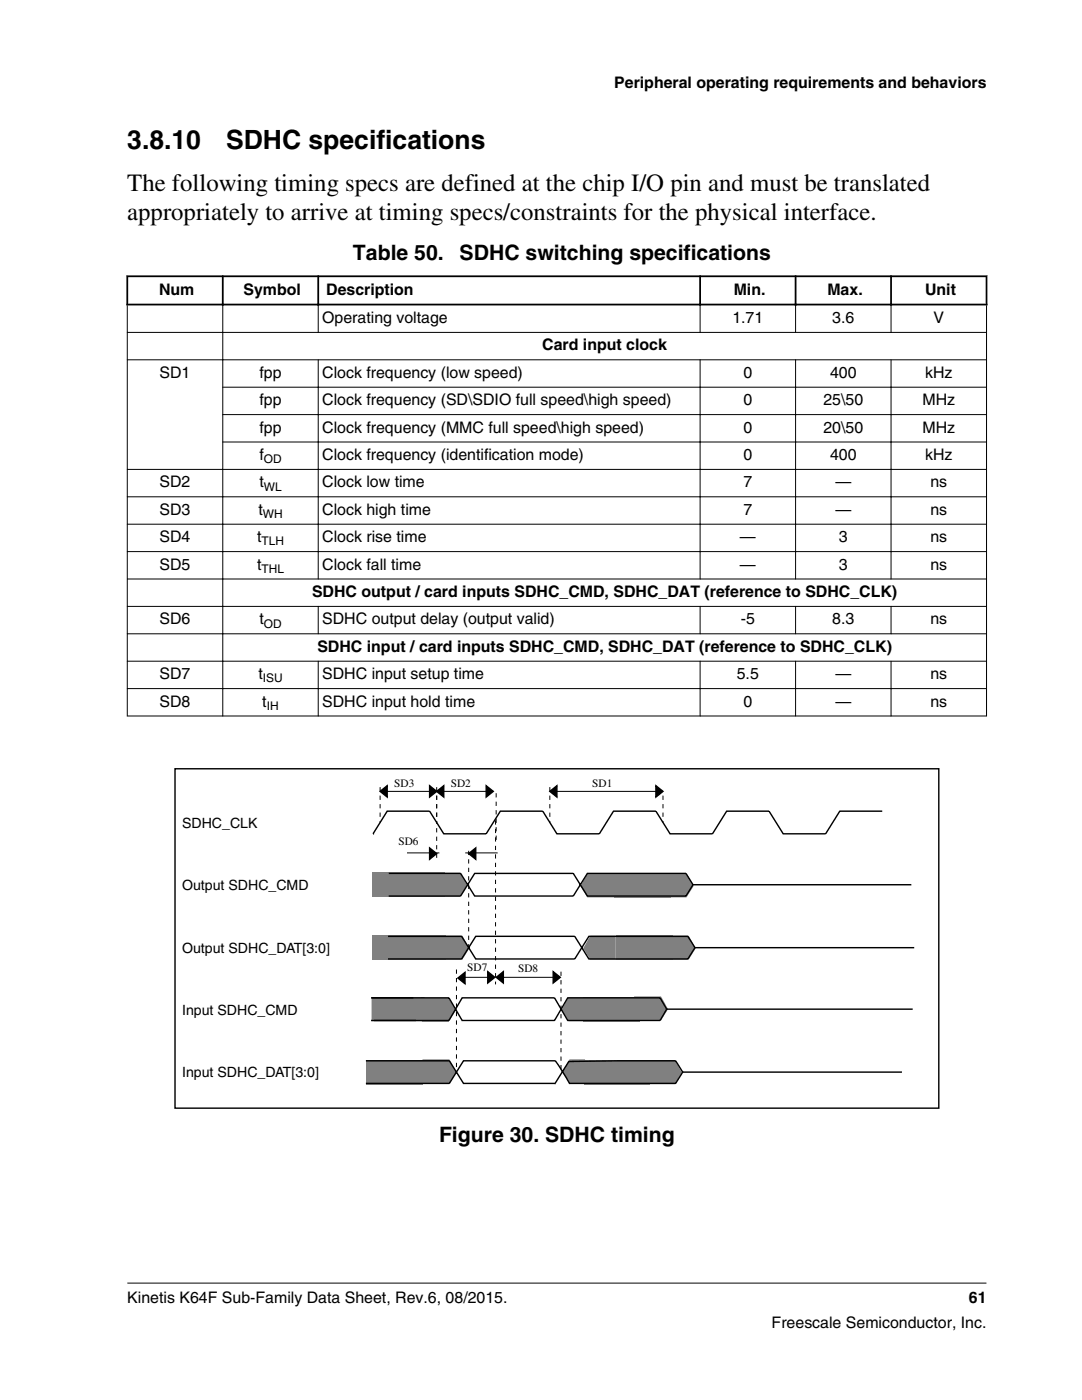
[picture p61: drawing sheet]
<svg xmlns="http://www.w3.org/2000/svg" width="216mm" height="279mm" viewBox="0 0 216 279" stroke-linecap="round" stroke-linejoin="round" font-family="sans-serif">
<defs><g id="words">
<g font-size="5.3">
<text x="25.4" y="29.7">3.8.10</text>
<text x="45.1" y="29.7">SDHC specifications</text>
</g>
<g font-size="4.9">
<text x="25.4" y="38.2">The following timing specs are defined at the chip I/O pin and must be translated</text>
<text x="25.4" y="43.8">appropriately to arrive at timing specs/constraints for the physical interface.</text>
</g>
<g font-size="4.2">
<text x="70.4" y="51.9">Table 50.</text>
<text x="91.7" y="51.9">SDHC switching specifications</text>
<text x="87.6" y="228">Figure 30. SDHC timing</text>
</g>
<g font-size="3.2">
<text x="122.6" y="17.5">Peripheral operating requirements and behaviors</text>
<text x="31.7" y="58.8">Num</text>
<text x="48.6" y="58.8">Symbol</text>
<text x="65.1" y="58.8">Description</text>
<text x="146.4" y="58.8">Min.</text>
<text x="165.1" y="58.8">Max.</text>
<text x="184.6" y="58.8">Unit</text>
<text x="64.3" y="64.5">Operating voltage</text>
<text x="146.1" y="64.5">1.71</text>
<text x="166.1" y="64.5">3.6</text>
<text x="186.3" y="64.5">V</text>
<text x="108.2" y="69.9">Card input clock</text>
<text x="31.8" y="75.4">SD1</text>
<text x="51.8" y="75.4">fpp</text>
<text x="64.3" y="75.4">Clock frequency (low speed)</text>
<text x="148.3" y="75.4">0</text>
<text x="165.6" y="75.4">400</text>
<text x="184.6" y="75.4">kHz</text>
<text x="51.8" y="80.9">fpp</text>
<text x="64.3" y="80.9">Clock frequency (SD\SDIO full speed\high speed)</text>
<text x="148.3" y="80.9">0</text>
<text x="164.3" y="80.9">25\50</text>
<text x="184.1" y="80.9">MHz</text>
<text x="51.8" y="86.4">fpp</text>
<text x="64.3" y="86.4">Clock frequency (MMC full speed\high speed)</text>
<text x="148.3" y="86.4">0</text>
<text x="164.3" y="86.4">20\50</text>
<text x="184.1" y="86.4">MHz</text>
<text x="51.7" y="91.8">f</text>
<text x="64.3" y="91.8">Clock frequency (identification mode)</text>
<text x="148.3" y="91.8">0</text>
<text x="165.6" y="91.8">400</text>
<text x="184.6" y="91.8">kHz</text>
<text x="31.8" y="97.3">SD2</text>
<text x="51.7" y="97.3">t</text>
<text x="64.3" y="97.3">Clock low time</text>
<text x="148.3" y="97.3">7</text>
<text x="166.7" y="97.3">—</text>
<text x="185.6" y="97.3">ns</text>
<text x="31.8" y="102.8">SD3</text>
<text x="51.5" y="102.8">t</text>
<text x="64.3" y="102.8">Clock high time</text>
<text x="148.3" y="102.8">7</text>
<text x="166.7" y="102.8">—</text>
<text x="185.6" y="102.8">ns</text>
<text x="31.8" y="108.2">SD4</text>
<text x="31.8" y="113.7">SD5</text>
<text x="51.3" y="108.2">t</text>
<text x="51.3" y="113.7">t</text>
<text x="64.3" y="108.2">Clock rise time</text>
<text x="64.3" y="113.7">Clock fall time</text>
<text x="147.6" y="108.2">—</text>
<text x="147.6" y="113.7">—</text>
<text x="167.4" y="108.2">3</text>
<text x="167.4" y="113.7">3</text>
<text x="185.6" y="108.2">ns</text>
<text x="185.6" y="113.7">ns</text>
<text x="62.3" y="119.1">SDHC output / card inputs SDHC_CMD, SDHC_DAT (reference to SDHC_CLK)</text>
<text x="31.8" y="124.6">SD6</text>
<text x="51.7" y="124.6">t</text>
<text x="64.3" y="124.6">SDHC output delay (output valid)</text>
<text x="147.8" y="124.6">-5</text>
<text x="166.1" y="124.6">8.3</text>
<text x="185.6" y="124.6">ns</text>
<text x="63.3" y="130.1">SDHC input / card inputs SDHC_CMD, SDHC_DAT (reference to SDHC_CLK)</text>
<text x="31.8" y="135.6">SD7</text>
<text x="51.5" y="135.6">t</text>
<text x="64.3" y="135.6">SDHC input setup time</text>
<text x="147" y="135.6">5.5</text>
<text x="166.7" y="135.6">—</text>
<text x="185.6" y="135.6">ns</text>
<text x="31.8" y="141">SD8</text>
<text x="52.3" y="141">t</text>
<text x="64.3" y="141">SDHC input hold time</text>
<text x="148.3" y="141">0</text>
<text x="166.7" y="141">—</text>
<text x="185.6" y="141">ns</text>
<text x="25.4" y="260">Kinetis K64F Sub-Family Data Sheet, Rev.6, 08/2015.</text>
<text x="193.3" y="260">61</text>
<text x="154" y="265">Freescale Semiconductor, Inc.</text>
</g>
<g font-size="2.8">
<text x="36.3" y="165.3">SDHC_CLK</text>
<text x="36.3" y="177.7">Output SDHC_CMD</text>
<text x="36.3" y="190.1">Output SDHC_DAT[3:0]</text>
<text x="36.3" y="202.5">Input SDHC_CMD</text>
<text x="36.3" y="214.9">Input SDHC_DAT[3:0]</text>
</g>
<g font-size="2.4">
<text x="52.6" y="92.5">OD</text>
<text x="52.6" y="97.9">WL</text>
<text x="52.4" y="103.4">WH</text>
<text x="52.2" y="108.9">TLH</text>
<text x="52.2" y="114.3">THL</text>
<text x="52.6" y="125.3">OD</text>
<text x="52.4" y="136.2">ISU</text>
<text x="53.2" y="141.7">IH</text>
</g>
<g font-size="2.3">
<text x="78.7" y="157.1">SD3</text>
<text x="90" y="157.1">SD2</text>
<text x="118.2" y="157.1">SD1</text>
<text x="79.5" y="168.7">SD6</text>
<text x="93.2" y="193.8">SD7</text>
<text x="103.4" y="193.9">SD8</text>
</g>
</g></defs>
<path d="M25.2 55.1h171.8M25.4 55v6M44.4 55v6M63.5 55v6M139.7 55v6M158.8 55v6M177.8 55v6M196.8 55v6M25.2 60.8h171.8" fill="none" stroke="#000" stroke-width=".35"/>
<g fill="none" stroke="#000" stroke-width=".2">
<path d="M25.3 66.3h171.6M25.3 71.8h171.6M25.4 60.9v82.1M44.4 77.3h152.5M44.4 60.6v82.4M63.5 60.6v5.8M63.5 71.7v43.9M139.7 60.6v5.8M139.7 71.7v43.9M158.8 60.6v5.8M158.8 71.7v43.9M177.8 60.6v5.8"/>
<path d="M177.8 71.7v43.9M196.8 60.9v82.1M25.3 93.7h171.6M25.3 99.1h171.6M44.4 82.7h152.5M44.4 88.2h152.5M25.3 104.6h171.6M25.3 110.1h171.6M25.3 115.6h171.6M25.3 121h171.6M25.3 126.5h171.6M25.3 132h171.6"/>
<path d="M25.3 137.4h171.6M63.5 120.9v5.7M63.5 131.9v11.1M139.7 120.9v5.7M139.7 131.9v11.1M158.8 120.9v5.7M158.8 131.9v11.1M177.8 120.9v5.7M177.8 131.9v11.1M25.3 142.9h171.6"/>
</g>
<path d="M34.9 153.4h152.4v67.8h-152.4z" fill="none" stroke="#000" stroke-width=".28"/>
<g fill="#808080">
<path d="M74.3 174.2h14.4v4.8h-14.4z"/>
<path d="M88.7 174.2h3.1l1.4 2.5-1.4 2.3h-3.1z"/>
<path d="M117.2 174.3h5.4v4.8h-5.4l-1.4-2.3z"/>
<path d="M122.6 174.3h11.3v4.8h-11.3z"/>
<path d="M133.9 174.3h3.1l1.4 2.5-1.4 2.3h-3.1z"/>
<path d="M74.3 186.7h14.6v4.8h-14.6z"/>
<path d="M88.9 186.7h3.3l1.5 2.6-1.5 2.2h-3.3z"/>
<path d="M117.8 186.7h5.1v4.8h-5.1l-1.4-2.2z"/>
<path d="M122.9 186.7h11.3v4.8h-11.3z"/>
<path d="M134 186.7h3.4l1.4 2.6-1.4 2.2h-3.4z"/>
<path d="M74.1 199h10.7v4.8h-10.7z"/>
<path d="M84.2 199.1h5.3l1.4 2.6-1.4 2.2h-5.3z"/>
<path d="M113.5 199h3.1v4.8h-3.1l-1.4-2.3z"/>
<path d="M116.3 199h11.3v4.8h-11.3z"/>
<path d="M126.5 198.9h5.4l1.4 2.5-1.4 2.3h-5.4z"/>
<path d="M73 211.6h11.3v4.8h-11.3z"/>
<path d="M84.3 211.4h5.4l1.4 2.6-1.4 2.2h-5.4z"/>
<path d="M113.6 211.4h3.1v4.8h-3.1l-1.4-2.2z"/>
<path d="M116.5 211.6h13.1v4.8h-13.1z"/>
<path d="M129.3 211.6h5.4l1.4 2.5-1.4 2.3h-5.4z"/>
</g>
<g fill="none" stroke="#000" stroke-width=".28">
<path d="M75.8 157.9l1.5-1.1v2.3zM85.7 156.8l1.4 1.1-1.4 1.2zM87.1 157.9l1.4-1.1v2.3zM97 156.8l1.4 1.1-1.4 1.2zM109.7 157.9l1.4-1.1v2.3zM130.9 156.8l1.4 1.1-1.4 1.2zM74.4 166.4h.1M77.6 174.3h14.3l2.8 4.5h19.7l2.8-4.5h19.7l1.4 2.3M85.7 169.2l1.4 1.2-1.4 1.1zM93.5 170.4l1.4-1.2v2.3zM176 161.9h-8.4l-2.9 4.5h-8.4l-2.8-4.5h-8.5l-2.8 4.5h-8.5l-2.8-4.5h-8.5l-2.8 4.5h-8.5l-2.8-4.5h-8.5l-2.8 4.5h-8.5l-2.8-4.5h-8.4l-2.9 4.5M181.8 176.6h-43.5l-1.4 2.2h-19.7l-2.8-4.5h-19.7l-2.8 4.5h-14.3"/>
<path d="M74 199.1h15.6l2.6 4.6h18.4l2.7-4.6h18.4l1.3 2.3M77.4 186.9h14.7l2.8 4.5h19.8l2.8-4.5h19.8l1.4 2.2M91.4 195.2l1.4-1.1v2.2zM97.3 193.9l1.4 1.1-1.4 1.2zM99 195l1.4-1.1v2.3zM110.4 193.9l1.4 1.1-1.4 1.2zM182.4 189.1h-43.7l-1.4 2.3h-19.8l-2.8-4.5h-19.8l-2.8 4.5h-14.7M73 211.7h16.7l2.8 4.5h18.2M136.2 214l-1.4-2.3-21.3 .1-2.8 4.6M180 214h-43.8l-1.4 2.2h-21.2l-2.8-4.5h-18.3l-2.8 4.5h-16.7M182.1 201.4h-49.1l-1.3 2.3h-18.4l-2.7-4.6h-18.4l-2.6 4.6h-15.6"/>
</g>
<path d="M75.8 157.9l1.5-1.1v2.3zM87.1 157.9l1.4-1.1v2.3zM85.7 156.8l1.4 1.1-1.4 1.2zM97 156.8l1.4 1.1-1.4 1.2zM109.7 157.9l1.4-1.1v2.3zM130.9 156.8l1.4 1.1-1.4 1.2zM85.7 169.2l1.4 1.2-1.4 1.1zM93.5 170.4l1.4-1.2v2.3zM91.4 195.2l1.4-1.1v2.2zM97.3 193.9l1.4 1.1-1.4 1.2zM99 195l1.4-1.1v2.3zM110.4 193.9l1.4 1.1-1.4 1.2z" fill="#000"/>
<path d="M75.8 157.1v7M87.1 157.1v7M87.1 158.8v5.3M99 158.3v9.5M109.7 157.1v7M132.3 158.8v5.3M87.1 171.2v-7.1M93.5 169.8v19.5M98.9 163.7v32.8M91.1 193.5v19.5M111.9 193.9v19.5" fill="none" stroke="#000" stroke-width=".2" stroke-dasharray=".8 .8" stroke-linecap="butt"/>
<path d="M75.8 157.9h22.6M109.7 157.9h22.6M81.2 170.2h6.5M92.8 170.2h6.5M92.1 195h5.6M100.5 195h9.8M25.4 256.1h171.4" fill="none" stroke="#000" stroke-width=".2"/>
<use href="#words"/>
</svg>
